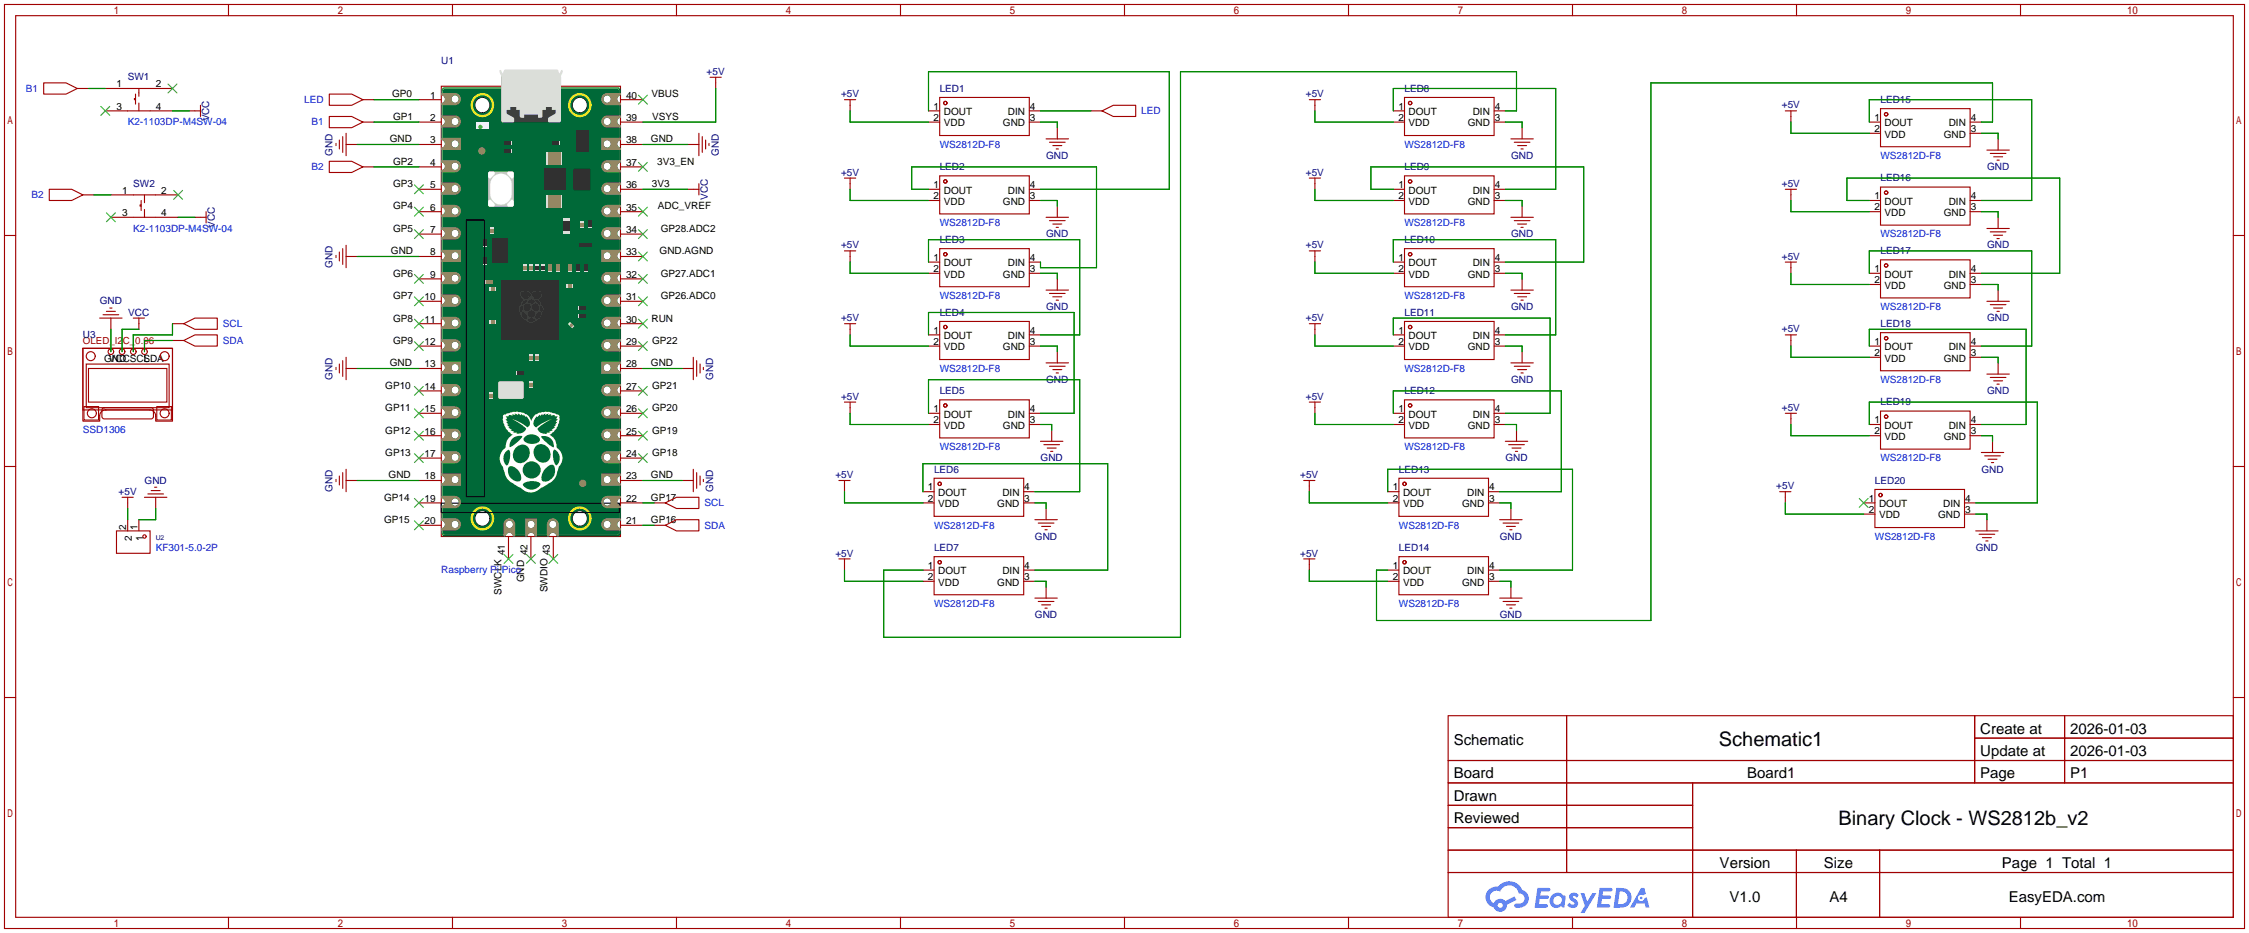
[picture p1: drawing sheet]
<svg xmlns="http://www.w3.org/2000/svg" width="510mm" height="212mm" viewBox="0 0 510 212" stroke-linecap="round" stroke-linejoin="round" font-family="sans-serif">
<defs><g id="words">
<g font-size="4.5">
<text x="389.8" y="169.2">Schematic1</text>
<text x="416.9" y="187">Binary Clock - WS2812b_v2</text>
</g>
<g font-size="3.4">
<text x="449.1" y="166.4">Create at</text>
<text x="469.5" y="166.4">2026-01-03</text>
<text x="329.7" y="168.9">Schematic</text>
<text x="449.1" y="171.4">Update at</text>
<text x="469.5" y="171.4">2026-01-03</text>
<text x="329.7" y="176.5">Board</text>
<text x="396.2" y="176.5">Board1</text>
<text x="449.1" y="176.5">Page</text>
<text x="469.5" y="176.5">P1</text>
<text x="329.7" y="181.6">Drawn</text>
<text x="329.7" y="186.7">Reviewed</text>
<text x="390" y="196.8">Version</text>
<text x="413.6" y="196.8">Size</text>
<text x="454" y="196.8">Page 1 Total 1</text>
<text x="392.3" y="204.5">V1.0</text>
<text x="414.9" y="204.5">A4</text>
<text x="455.5" y="204.5">EasyEDA.com</text>
</g>
<g font-size="2.4" fill="#a00000">
<text x="482.4" y="3.2">10</text>
<text x="482.4" y="210.2">10</text>
</g>
<g font-size="2.3" fill="#000080">
<text x="100.1" y="14.4">U1</text>
<text x="160.3" y="17">+5V</text>
<text x="29" y="18.3">SW1</text>
<text x="190.7" y="22.1">+5V</text>
<text x="213.1" y="20.8">LED1</text>
<text x="296.1" y="22.1">+5V</text>
<text x="318.5" y="20.8">LED8</text>
<text x="426.5" y="23.3">LED15</text>
<text x="47.5" y="27.5" transform="rotate(-90 47.5 27.5)">VCC</text>
<text x="404.1" y="24.6">+5V</text>
<text x="75.4" y="35.3" transform="rotate(-90 75.4 35.3)">GND</text>
<text x="163" y="35.3" transform="rotate(-90 163 35.3)">GND</text>
<text x="190.7" y="39.8">+5V</text>
<text x="213.1" y="38.6">LED2</text>
<text x="237.3" y="36">GND</text>
<text x="296.1" y="39.8">+5V</text>
<text x="318.5" y="38.6">LED9</text>
<text x="342.7" y="36">GND</text>
<text x="426.5" y="41.1">LED16</text>
<text x="450.6" y="38.6">GND</text>
<text x="30.2" y="42.4">SW2</text>
<text x="160.5" y="45.3" transform="rotate(-90 160.5 45.3)">VCC</text>
<text x="404.1" y="42.4">+5V</text>
<text x="48.7" y="51.7" transform="rotate(-90 48.7 51.7)">VCC</text>
<text x="237.3" y="53.8">GND</text>
<text x="342.7" y="53.8">GND</text>
<text x="190.7" y="56.4">+5V</text>
<text x="213.1" y="55.1">LED3</text>
<text x="296.1" y="56.4">+5V</text>
<text x="318.5" y="55.1">LED10</text>
<text x="404.1" y="58.9">+5V</text>
<text x="426.5" y="57.6">LED17</text>
<text x="450.6" y="56.4">GND</text>
<text x="75.4" y="60.7" transform="rotate(-90 75.4 60.7)">GND</text>
<text x="22.6" y="69.1">GND</text>
<text x="29.1" y="71.6">VCC</text>
<text x="213.1" y="71.6">LED4</text>
<text x="237.3" y="70.3">GND</text>
<text x="318.5" y="71.6">LED11</text>
<text x="342.7" y="70.3">GND</text>
<text x="18.8" y="76.7">U3</text>
<text x="190.7" y="72.9">+5V</text>
<text x="296.1" y="72.9">+5V</text>
<text x="404.1" y="75.4">+5V</text>
<text x="426.5" y="74.1">LED18</text>
<text x="450.6" y="72.9">GND</text>
<text x="75.4" y="86.1" transform="rotate(-90 75.4 86.1)">GND</text>
<text x="161.8" y="86.1" transform="rotate(-90 161.8 86.1)">GND</text>
<text x="213.1" y="89.4">LED5</text>
<text x="237.3" y="86.8">GND</text>
<text x="318.5" y="89.4">LED12</text>
<text x="342.7" y="86.8">GND</text>
<text x="450.6" y="89.4">GND</text>
<text x="190.7" y="90.6">+5V</text>
<text x="296.1" y="90.6">+5V</text>
<text x="404.1" y="93.2">+5V</text>
<text x="426.5" y="91.9">LED19</text>
<text x="211.8" y="107.2">LED6</text>
<text x="236" y="104.6">GND</text>
<text x="317.2" y="107.2">LED13</text>
<text x="341.4" y="104.6">GND</text>
<text x="449.3" y="107.2">GND</text>
<text x="26.9" y="112.2">+5V</text>
<text x="32.8" y="109.7">GND</text>
<text x="75.4" y="111.5" transform="rotate(-90 75.4 111.5)">GND</text>
<text x="161.8" y="111.5" transform="rotate(-90 161.8 111.5)">GND</text>
<text x="189.5" y="108.4">+5V</text>
<text x="294.9" y="108.4">+5V</text>
<text x="402.8" y="111">+5V</text>
<text x="425.2" y="109.7">LED20</text>
<text x="211.8" y="124.9">LED7</text>
<text x="234.7" y="122.4">GND</text>
<text x="317.2" y="124.9">LED14</text>
<text x="340.1" y="122.4">GND</text>
<text x="448.1" y="124.9">GND</text>
<text x="189.5" y="126.2">+5V</text>
<text x="294.9" y="126.2">+5V</text>
<text x="234.7" y="140.2">GND</text>
<text x="340.1" y="140.2">GND</text>
</g>
<g font-size="2.3" fill="#00f">
<text x="5.9" y="20.8">B1</text>
<text x="69" y="23.3">LED</text>
<text x="29" y="28.4">K2-1103DP-M4SW-04</text>
<text x="70.6" y="28.4">B1</text>
<text x="258.8" y="25.9">LED</text>
<text x="213.1" y="33.5">WS2812D-F8</text>
<text x="318.5" y="33.5">WS2812D-F8</text>
<text x="70.6" y="38.6">B2</text>
<text x="426.5" y="36">WS2812D-F8</text>
<text x="7.1" y="44.9">B2</text>
<text x="30.2" y="52.5">K2-1103DP-M4SW-04</text>
<text x="213.1" y="51.3">WS2812D-F8</text>
<text x="318.5" y="51.3">WS2812D-F8</text>
<text x="426.5" y="53.8">WS2812D-F8</text>
<text x="213.1" y="67.8">WS2812D-F8</text>
<text x="318.5" y="67.8">WS2812D-F8</text>
<text x="426.5" y="70.3">WS2812D-F8</text>
<text x="50.5" y="77.9">SDA</text>
<text x="50.5" y="74.1">SCL</text>
<text x="213.1" y="84.3">WS2812D-F8</text>
<text x="318.5" y="84.3">WS2812D-F8</text>
<text x="426.5" y="86.8">WS2812D-F8</text>
<text x="18.8" y="98.3">SSD1306</text>
<text x="213.1" y="102.1">WS2812D-F8</text>
<text x="318.5" y="102.1">WS2812D-F8</text>
<text x="426.5" y="104.6">WS2812D-F8</text>
<text x="159.8" y="114.8">SCL</text>
<text x="159.8" y="119.9">SDA</text>
<text x="211.8" y="119.9">WS2812D-F8</text>
<text x="317.2" y="119.9">WS2812D-F8</text>
<text x="35.3" y="124.9">KF301-5.0-2P</text>
<text x="425.2" y="122.4">WS2812D-F8</text>
<text x="100.1" y="130">Raspberry Pi Pico</text>
<text x="211.8" y="137.6">WS2812D-F8</text>
<text x="317.2" y="137.6">WS2812D-F8</text>
</g>
<g font-size="2.3">
<text x="26.4" y="19.8">1</text>
<text x="35.3" y="19.8">2</text>
<text x="88.9" y="22.1">GP0</text>
<text x="97.5" y="22.4">1</text>
<text x="142" y="22.4">40</text>
<text x="147.7" y="22.1">VBUS</text>
<text x="26.4" y="24.8">3</text>
<text x="35.3" y="24.8">4</text>
<text x="89.2" y="27.2">GP1</text>
<text x="97.5" y="27.4">2</text>
<text x="142" y="27.4">39</text>
<text x="147.9" y="27.2">VSYS</text>
<text x="211.7" y="24.8">1</text>
<text x="211.7" y="27.4">2</text>
<text x="214" y="26.1">DOUT</text>
<text x="214" y="28.6">VDD</text>
<text x="227.4" y="28.6">GND</text>
<text x="228.6" y="26.1">DIN</text>
<text x="233.6" y="27.4">3</text>
<text x="233.6" y="24.8">4</text>
<text x="317.1" y="24.8">1</text>
<text x="317.1" y="27.4">2</text>
<text x="319.5" y="26.1">DOUT</text>
<text x="319.5" y="28.6">VDD</text>
<text x="332.9" y="28.6">GND</text>
<text x="334" y="26.1">DIN</text>
<text x="339" y="27.4">3</text>
<text x="339" y="24.8">4</text>
<text x="425.1" y="27.4">1</text>
<text x="425.1" y="29.9">2</text>
<text x="427.4" y="28.6">DOUT</text>
<text x="441.9" y="28.6">DIN</text>
<text x="446.9" y="29.9">3</text>
<text x="446.9" y="27.4">4</text>
<text x="88.4" y="32.3">GND</text>
<text x="97.5" y="32.5">3</text>
<text x="142" y="32.5">38</text>
<text x="147.6" y="32.3">GND</text>
<text x="427.4" y="31.2">VDD</text>
<text x="440.8" y="31.2">GND</text>
<text x="89.2" y="37.3">GP2</text>
<text x="97.5" y="37.6">4</text>
<text x="142" y="37.6">37</text>
<text x="149" y="37.3">3V3_EN</text>
<text x="27.7" y="43.9">1</text>
<text x="36.6" y="43.9">2</text>
<text x="89.2" y="47.5">GP4</text>
<text x="89.2" y="42.4">GP3</text>
<text x="97.5" y="47.8">6</text>
<text x="97.5" y="42.7">5</text>
<text x="142" y="47.8">35</text>
<text x="142" y="42.7">36</text>
<text x="147.9" y="42.4">3V3</text>
<text x="149.2" y="47.5">ADC_VREF</text>
<text x="211.7" y="42.6">1</text>
<text x="211.7" y="45.2">2</text>
<text x="214" y="43.9">DOUT</text>
<text x="214" y="46.4">VDD</text>
<text x="227.4" y="46.4">GND</text>
<text x="228.6" y="43.9">DIN</text>
<text x="233.6" y="45.2">3</text>
<text x="233.6" y="42.6">4</text>
<text x="317.1" y="42.6">1</text>
<text x="317.1" y="45.2">2</text>
<text x="319.5" y="43.9">DOUT</text>
<text x="319.5" y="46.4">VDD</text>
<text x="332.9" y="46.4">GND</text>
<text x="334" y="43.9">DIN</text>
<text x="339" y="45.2">3</text>
<text x="339" y="42.6">4</text>
<text x="425.1" y="45.2">1</text>
<text x="425.1" y="47.7">2</text>
<text x="427.4" y="46.4">DOUT</text>
<text x="441.9" y="46.4">DIN</text>
<text x="446.9" y="47.7">3</text>
<text x="446.9" y="45.2">4</text>
<text x="27.7" y="49">3</text>
<text x="36.6" y="49">4</text>
<text x="89.2" y="52.6">GP5</text>
<text x="97.5" y="52.8">7</text>
<text x="142" y="52.8">34</text>
<text x="149.8" y="52.6">GP28.ADC2</text>
<text x="427.4" y="49">VDD</text>
<text x="440.8" y="49">GND</text>
<text x="88.6" y="57.7">GND</text>
<text x="97.5" y="57.9">8</text>
<text x="142" y="57.9">33</text>
<text x="149.6" y="57.7">GND.AGND</text>
<text x="211.7" y="59.1">1</text>
<text x="233.6" y="59.1">4</text>
<text x="317.1" y="59.1">1</text>
<text x="339" y="59.1">4</text>
<text x="89.2" y="62.7">GP6</text>
<text x="97.5" y="63">9</text>
<text x="142" y="63">32</text>
<text x="149.8" y="62.7">GP27.ADC1</text>
<text x="211.7" y="61.7">2</text>
<text x="214" y="60.4">DOUT</text>
<text x="214" y="62.9">VDD</text>
<text x="227.4" y="62.9">GND</text>
<text x="228.6" y="60.4">DIN</text>
<text x="233.6" y="61.7">3</text>
<text x="317.1" y="61.7">2</text>
<text x="319.5" y="60.4">DOUT</text>
<text x="319.5" y="62.9">VDD</text>
<text x="332.9" y="62.9">GND</text>
<text x="334" y="60.4">DIN</text>
<text x="339" y="61.7">3</text>
<text x="425.1" y="61.7">1</text>
<text x="425.1" y="64.2">2</text>
<text x="427.4" y="62.9">DOUT</text>
<text x="427.4" y="65.5">VDD</text>
<text x="440.8" y="65.5">GND</text>
<text x="441.9" y="62.9">DIN</text>
<text x="446.9" y="64.2">3</text>
<text x="446.9" y="61.7">4</text>
<text x="89.2" y="67.8">GP7</text>
<text x="96.3" y="68.1">10</text>
<text x="142" y="68.1">31</text>
<text x="149.8" y="67.8">GP26.ADC0</text>
<text x="89.2" y="78">GP9</text>
<text x="89.2" y="72.9">GP8</text>
<text x="96.3" y="73.2">11</text>
<text x="142" y="73.2">30</text>
<text x="147.7" y="72.9">RUN</text>
<text x="147.9" y="78">GP22</text>
<text x="211.7" y="75.6">1</text>
<text x="214" y="76.9">DOUT</text>
<text x="228.6" y="76.9">DIN</text>
<text x="233.6" y="75.6">4</text>
<text x="317.1" y="75.6">1</text>
<text x="319.5" y="76.9">DOUT</text>
<text x="334" y="76.9">DIN</text>
<text x="339" y="75.6">4</text>
<text x="23.6" y="82">GND</text>
<text x="24.7" y="82">VCCSCL</text>
<text x="32.5" y="82">SDA</text>
<text x="88.4" y="83.1">GND</text>
<text x="96.3" y="83.3">13</text>
<text x="96.3" y="78.2">12</text>
<text x="142" y="83.3">28</text>
<text x="142" y="78.2">29</text>
<text x="147.6" y="83.1">GND</text>
<text x="211.7" y="78.2">2</text>
<text x="214" y="79.4">VDD</text>
<text x="227.4" y="79.4">GND</text>
<text x="233.6" y="78.2">3</text>
<text x="317.1" y="78.2">2</text>
<text x="319.5" y="79.4">VDD</text>
<text x="332.9" y="79.4">GND</text>
<text x="339" y="78.2">3</text>
<text x="425.1" y="78.2">1</text>
<text x="425.1" y="80.7">2</text>
<text x="427.4" y="79.4">DOUT</text>
<text x="427.4" y="82">VDD</text>
<text x="440.8" y="82">GND</text>
<text x="441.9" y="79.4">DIN</text>
<text x="446.9" y="80.7">3</text>
<text x="446.9" y="78.2">4</text>
<text x="87.4" y="88.1">GP10</text>
<text x="96.3" y="88.4">14</text>
<text x="142" y="88.4">27</text>
<text x="147.9" y="88.1">GP21</text>
<text x="87.4" y="93.2">GP11</text>
<text x="96.3" y="93.5">15</text>
<text x="142" y="93.5">26</text>
<text x="147.9" y="93.2">GP20</text>
<text x="211.7" y="93.4">1</text>
<text x="211.7" y="96">2</text>
<text x="214" y="94.7">DOUT</text>
<text x="228.6" y="94.7">DIN</text>
<text x="233.6" y="96">3</text>
<text x="233.6" y="93.4">4</text>
<text x="317.1" y="93.4">1</text>
<text x="317.1" y="96">2</text>
<text x="319.5" y="94.7">DOUT</text>
<text x="334" y="94.7">DIN</text>
<text x="339" y="96">3</text>
<text x="339" y="93.4">4</text>
<text x="425.1" y="96">1</text>
<text x="446.9" y="96">4</text>
<text x="87.4" y="98.3">GP12</text>
<text x="96.3" y="98.6">16</text>
<text x="142" y="98.6">25</text>
<text x="147.9" y="98.3">GP19</text>
<text x="214" y="97.2">VDD</text>
<text x="227.4" y="97.2">GND</text>
<text x="319.5" y="97.2">VDD</text>
<text x="332.9" y="97.2">GND</text>
<text x="425.1" y="98.5">2</text>
<text x="427.4" y="97.2">DOUT</text>
<text x="427.4" y="99.8">VDD</text>
<text x="440.8" y="99.8">GND</text>
<text x="441.9" y="97.2">DIN</text>
<text x="446.9" y="98.5">3</text>
<text x="87.4" y="103.4">GP13</text>
<text x="96.3" y="103.6">17</text>
<text x="142" y="103.6">24</text>
<text x="147.9" y="103.4">GP18</text>
<text x="87.1" y="113.5">GP14</text>
<text x="88.1" y="108.5">GND</text>
<text x="96.3" y="113.8">19</text>
<text x="96.3" y="108.7">18</text>
<text x="142" y="113.8">22</text>
<text x="142" y="108.7">23</text>
<text x="147.6" y="113.5">GP17</text>
<text x="147.6" y="108.5">GND</text>
<text x="210.4" y="111.2">1</text>
<text x="210.4" y="113.7">2</text>
<text x="212.8" y="112.5">DOUT</text>
<text x="227.3" y="112.5">DIN</text>
<text x="232.3" y="113.7">3</text>
<text x="232.3" y="111.2">4</text>
<text x="315.9" y="111.2">1</text>
<text x="315.9" y="113.7">2</text>
<text x="318.2" y="112.5">DOUT</text>
<text x="332.7" y="112.5">DIN</text>
<text x="337.7" y="113.7">3</text>
<text x="337.7" y="111.2">4</text>
<text x="423.8" y="113.7">1</text>
<text x="445.6" y="113.7">4</text>
<text x="87.1" y="118.6">GP15</text>
<text x="96.3" y="118.9">20</text>
<text x="142" y="118.9">21</text>
<text x="147.6" y="118.6">GP16</text>
<text x="212.8" y="115">VDD</text>
<text x="226.2" y="115">GND</text>
<text x="318.2" y="115">VDD</text>
<text x="331.6" y="115">GND</text>
<text x="423.8" y="116.3">2</text>
<text x="426.1" y="115">DOUT</text>
<text x="426.1" y="117.5">VDD</text>
<text x="439.5" y="117.5">GND</text>
<text x="440.7" y="115">DIN</text>
<text x="445.6" y="116.3">3</text>
<text x="28.6" y="120.3" transform="rotate(-90 28.6 120.3)">2</text>
<text x="29.9" y="122.6" transform="rotate(-90 29.9 122.6)">2</text>
<text x="31.2" y="120.3" transform="rotate(-90 31.2 120.3)">1</text>
<text x="32.5" y="122.6" transform="rotate(-90 32.5 122.6)">1</text>
<text x="114.5" y="125.9" transform="rotate(-90 114.5 125.9)">41</text>
<text x="119.6" y="125.9" transform="rotate(-90 119.6 125.9)">42</text>
<text x="210.4" y="129">1</text>
<text x="210.4" y="131.5">2</text>
<text x="212.8" y="130.2">DOUT</text>
<text x="227.3" y="130.2">DIN</text>
<text x="232.3" y="131.5">3</text>
<text x="232.3" y="129">4</text>
<text x="315.9" y="129">1</text>
<text x="315.9" y="131.5">2</text>
<text x="318.2" y="130.2">DOUT</text>
<text x="332.7" y="130.2">DIN</text>
<text x="337.7" y="131.5">3</text>
<text x="337.7" y="129">4</text>
<text x="113.8" y="134.9" transform="rotate(-90 113.8 134.9)">SWCLK</text>
<text x="118.8" y="132.1" transform="rotate(-90 118.8 132.1)">GND</text>
<text x="124.2" y="134.3" transform="rotate(-90 124.2 134.3)">SWDIO 43</text>
<text x="212.8" y="132.8">VDD</text>
<text x="226.2" y="132.8">GND</text>
<text x="318.2" y="132.8">VDD</text>
<text x="331.6" y="132.8">GND</text>
</g>
<text font-size="2.2" fill="#a00000" x="18.8" y="77.9">OLED_I2C_0.96</text>
<text font-size="1.5" fill="#000080" x="35.3" y="122.6">U2</text>
</g></defs>
<g fill="none" stroke="#a10000" stroke-width=".25">
<path d="M1 1h508v209.6h-508zM3.6 3.6h502.9v204.4h-502.9zM51.8 1v2.6M102.6 1v2.6M153.4 1v2.6M204.2 1v2.6M255 1v2.6M305.8 1v2.6M356.6 1v2.6M407.4 1v2.6M458.2 1v2.6M1 53.4h2.6"/>
<path d="M506.5 53.4h2.5M1 105.8h2.6M506.5 105.8h2.5M1 158.2h2.6M506.5 158.2h2.5M328.4 162.3h178.1v45.7h-178.1zM328.4 172.5h178.1M328.4 177.5h178.1M355.3 162.3v35.6M383.9 177.5v30.5M447.8 162.3v15.2M447.8 167.4h58.7"/>
<path d="M468.2 162.3v15.2M328.4 182.6h55.5M328.4 192.8h178.1M328.4 187.7h55.5M328.4 197.9h178.1M407.4 192.8v17.8M426.3 192.8v15.2M51.8 208v2.6M102.6 208v2.6M153.4 208v2.6M204.2 208v2.6M255 208v2.6"/>
<path d="M305.8 208v2.6M356.6 208v2.6M458.2 208v2.6"/>
</g>
<g fill="#5487ff">
<path d="M356.2 202.7a1.3 1.3 0 0 1 1.8 .3l-.4 .6a.54 .54 0 0 0-.9-.2l.1 .2a1.28 1.28 0 0 1 .8 2 1.53 1.53 0 0 1-2.2-.3l.5-.6 .8 .5a.31 .31 0 0 0 .4-.3 .31 .31 0 0 0-.3-.4 1.12 1.12 0 0 1-.6-1.8z"/>
<path d="M358.4 202.5h.9l.6 2 1.2-2h.9l-2.7 4.6h-.9l1-1.7z"/>
<path d="M348.7 201.4h2.2a.46 .46 0 0 1 .5 0 .46 .46 0 0 1 .1 .6l-.3 .1-1.8 .1-.1 .9h1.6a.4 .4 0 0 1 .4 .4 .4 .4 0 0 1-.4 .4h-1.7l-.2 1.2h1.4a.46 .46 0 0 1 .5 0 .46 .46 0 0 1 .1 .5l-.3 .2h-2.7z"/>
<path d="M362.8 201.4h2.2a.47 .47 0 0 1 .5 0 .47 .47 0 0 1 .1 .6l-.3 .1-1.8 .1-.1 .9h1.6a.4 .4 0 0 1 .4 .4 .4 .4 0 0 1-.4 .4h-1.7l-.2 1.2h1.4a.46 .46 0 0 1 .5 0 .46 .46 0 0 1 .1 .5l-.3 .2h-2.7z"/>
<path d="M372.2 201.4h.7l.4 1.3-.7 .4a.75 .75 0 0 0-1.1 .3 .75 .75 0 0 0 .5 1 .75 .75 0 0 0 .9-.7l.5-.2 .7 2.3h-.9l-.2-.9h-1.9l-.5 .9h-.9z"/>
<path d="M366.6 201.4l-.7 4.4h1.5a2.27 2.27 0 0 0 2.6-2.2 2.27 2.27 0 0 0-2.7-2.2zM367.3 202.1a1.5 1.5 0 0 1 1.8 1.6 1.5 1.5 0 0 1-1.9 1.4h-.3z"/>
<path d="M352 203a1.6 1.6 0 0 0-.3 2.3 1.6 1.6 0 0 0 2.3 .2l.8 .3 .3-2.4-.2-.3-.5-.1a1.58 1.58 0 0 0-2.4 0zM352.6 203.5a.98 .98 0 0 1 1.6 .4 .98 .98 0 0 1-1.1 1.3 .94 .94 0 0 1-.8-.7 .94 .94 0 0 1 .3-1z"/>
<path d="M337.6 201.8a2.37 2.37 0 0 0 1.2 4 1.54 1.54 0 0 0 1.7 1 1.54 1.54 0 0 0 1.3-1.6l2.1-1.1-.5-.8-2 1a1.57 1.57 0 0 0-2.6 .5 1.5 1.5 0 0 1-.8-2.1 1.5 1.5 0 0 1 2.2-.5 2.23 2.23 0 0 1 2.3-1.4 2.23 2.23 0 0 1 2 1.8 1.16 1.16 0 0 1 1.2 1.1 1.16 1.16 0 0 1-1.1 1.2h-.6a.47 .47 0 0 0-.6 .4 .47 .47 0 0 0 .4 .5 2.14 2.14 0 0 0 2.7-1.3 2.14 2.14 0 0 0-1.3-2.7 3.2 3.2 0 0 0-5.5-.7l-1.1 .1zM339.6 205.3a.6 .6 0 0 1 1.2 0 .6 .6 0 0 1-1.2 0z"/>
<circle cx="372.2" cy="203.6" r=".28"/>
</g>
<path d="M100.1 19.6h40.6v102.1h-40.6z" fill="none" stroke="#a10000" stroke-width=".25"/>
<g fill="none" stroke="#000" stroke-width=".25">
<circle cx="109.4" cy="23.9" r="1.75"/>
<circle cx="131.5" cy="23.9" r="1.75"/>
<circle cx="109.4" cy="117.6" r="1.75"/>
<circle cx="131.5" cy="117.6" r="1.75"/>
</g>
<g fill="#004f29">
<path d="M140.4 23.2l.4 .1v3.4l-.4 .1z"/>
<path d="M140.4 28.3l.4 .1v3.4l-.4 .1z"/>
<path d="M140.4 33.4l.4 .1v3.4l-.4 .1z"/>
<path d="M140.4 38.5l.4 .1v3.3l-.4 .1z"/>
<path d="M140.4 43.5l.4 .1v3.4l-.4 .1z"/>
<path d="M140.4 48.6l.4 .1v3.4l-.4 .1z"/>
<path d="M140.4 53.7l.4 .1v3.4l-.4 .1z"/>
<path d="M140.4 58.8l.4 .1v3.3l-.4 .1z"/>
<path d="M140.4 63.8l.4 .1v3.4l-.4 .1z"/>
<path d="M140.4 68.9l.4 .1v3.4l-.4 .1z"/>
<path d="M140.4 74l.4 .1v3.4l-.4 .1z"/>
<path d="M140.4 79.1l.4 .1v3.3l-.4 .1z"/>
<path d="M140.4 84.1l.4 .1v3.4l-.4 .1z"/>
<path d="M140.4 89.2l.4 .1v3.4l-.4 .1z"/>
<path d="M140.4 94.3l.4 .1v3.4l-.4 .1z"/>
<path d="M140.4 99.4l.4 .1v3.3l-.4 .1z"/>
<path d="M140.4 104.4l.4 .1v3.4l-.4 .1z"/>
<path d="M140.4 109.5l.4 .1v3.4l-.4 .1z"/>
<path d="M140.4 114.6l.4 .1v3.4l-.4 .1z"/>
<path d="M126.1 121.3h13.9l.4-.3v-1.3l.4 .1v1.1a.79 .79 0 0 1-.8 .8h-13.8z"/>
<path d="M116.2 121.3h3.5l-.1 .4h-3.3z"/>
<path d="M121.2 121.3h3.4l-.1 .4h-3.2z"/>
<path d="M140.6 20l.2 .3v1.3l-.4 .1-.1-1.4z"/>
<path d="M100.6 121.1l.3 .2h13.9l-.1 .4h-13.8l-.6-.3z"/>
</g>
<path d="M100.7 20.2l-.3 .4v1.1a.85 .85 0 0 1 0 1.5v3.6a.85 .85 0 0 1 0 1.5v3.6a.85 .85 0 0 1 0 1.5v3.6a.85 .85 0 0 1 0 1.5v3.5a.85 .85 0 0 1 0 1.5v3.6a.85 .85 0 0 1 0 1.5v3.6a.85 .85 0 0 1 0 1.5v3.6a.85 .85 0 0 1 0 1.5v3.5a.85 .85 0 0 1 0 1.5v3.6a.85 .85 0 0 1 0 1.5v3.6a.85 .85 0 0 1 0 1.5v3.6a.85 .85 0 0 1 0 1.5v3.5a.85 .85 0 0 1 0 1.5v3.6a.85 .85 0 0 1 0 1.5v3.6a.85 .85 0 0 1 0 1.5v3.6a.85 .85 0 0 1 0 1.5v3.5a.85 .85 0 0 1 0 1.5v3.6a.85 .85 0 0 1 0 1.5v3.6a.85 .85 0 0 1 0 1.5v3.6a.85 .85 0 0 1 0 1.5l.1 1.3 .4 .3h13.9a.8 .8 0 0 1 .7-.5 .8 .8 0 0 1 .7 .5h3.5a.8 .8 0 0 1 .7-.5 .8 .8 0 0 1 .8 .5h3.4a.8 .8 0 0 1 .8-.5 .8 .8 0 0 1 .7 .5h13.9l.4-.3v-1.3a.85 .85 0 0 1 0-1.5v-3.6a.85 .85 0 0 1 0-1.5v-3.6a.85 .85 0 0 1 0-1.5v-3.6a.85 .85 0 0 1 0-1.5v-3.5a.85 .85 0 0 1 0-1.5v-3.6a.85 .85 0 0 1 0-1.5v-3.6a.85 .85 0 0 1 0-1.5v-3.6a.85 .85 0 0 1 0-1.5v-3.5a.85 .85 0 0 1 0-1.5v-3.6a.85 .85 0 0 1 0-1.5v-3.6a.85 .85 0 0 1 0-1.5v-3.6a.85 .85 0 0 1 0-1.5v-3.5a.85 .85 0 0 1 0-1.5v-3.6a.85 .85 0 0 1 0-1.5v-3.6a.85 .85 0 0 1 0-1.5v-3.6a.85 .85 0 0 1 0-1.5v-3.5a.85 .85 0 0 1 0-1.5v-3.6a.85 .85 0 0 1 0-1.5v-3.6a.85 .85 0 0 1 0-1.5v-3.6a.85 .85 0 0 1 0-1.5v-1.3l-.4-.3zM102.4 118.9a.83 .83 0 0 1 1.6 0 .83 .83 0 0 1-1.6 0zM102.4 113.9a.83 .83 0 0 1 1.6 0 .83 .83 0 0 1-1.6 0zM102.4 108.8a.83 .83 0 0 1 1.6 0 .83 .83 0 0 1-1.6 0zM102.4 103.7a.83 .83 0 0 1 1.6 0 .83 .83 0 0 1-1.6 0zM102.4 98.6a.83 .83 0 0 1 1.6 0 .83 .83 0 0 1-1.6 0zM102.4 93.5a.83 .83 0 0 1 1.6 0 .83 .83 0 0 1-1.6 0zM102.4 88.5a.83 .83 0 0 1 1.6 0 .83 .83 0 0 1-1.6 0zM102.4 83.4a.83 .83 0 0 1 1.6 0 .83 .83 0 0 1-1.6 0zM102.4 78.3a.83 .83 0 0 1 1.6 0 .83 .83 0 0 1-1.6 0zM102.4 73.2a.83 .83 0 0 1 1.6 0 .83 .83 0 0 1-1.6 0zM102.4 68.2a.83 .83 0 0 1 1.6 0 .83 .83 0 0 1-1.6 0zM102.4 63.1a.83 .83 0 0 1 1.6 0 .83 .83 0 0 1-1.6 0zM102.4 58a.83 .83 0 0 1 1.6 0 .83 .83 0 0 1-1.6 0zM102.4 52.9a.83 .83 0 0 1 1.6 0 .83 .83 0 0 1-1.6 0zM102.4 47.9a.83 .83 0 0 1 1.6 0 .83 .83 0 0 1-1.6 0zM102.4 42.8a.83 .83 0 0 1 1.6 0 .83 .83 0 0 1-1.6 0zM102.4 37.7a.83 .83 0 0 1 1.6 0 .83 .83 0 0 1-1.6 0zM102.4 32.6a.83 .83 0 0 1 1.6 0 .83 .83 0 0 1-1.6 0zM102.4 27.6a.83 .83 0 0 1 1.6 0 .83 .83 0 0 1-1.6 0zM102.4 22.5a.83 .83 0 0 1 1.6 0 .83 .83 0 0 1-1.6 0zM107.6 117.6a1.75 1.75 0 0 1 3.5 0 1.75 1.75 0 0 1-3.5 0zM107.6 23.9a1.75 1.75 0 0 1 3.5 0 1.75 1.75 0 0 1-3.5 0zM114.7 118.9a.85 .85 0 0 1 1.7 0 .85 .85 0 0 1-1.7 0zM119.6 118.9a.85 .85 0 0 1 1.7 0 .85 .85 0 0 1-1.7 0zM136.9 118.9a.83 .83 0 0 1 1.6 0 .83 .83 0 0 1-1.6 0zM136.9 113.8a.83 .83 0 0 1 1.6 0 .83 .83 0 0 1-1.6 0zM136.9 108.8a.83 .83 0 0 1 1.6 0 .83 .83 0 0 1-1.6 0zM136.9 103.7a.83 .83 0 0 1 1.6 0 .83 .83 0 0 1-1.6 0zM136.9 98.6a.83 .83 0 0 1 1.6 0 .83 .83 0 0 1-1.6 0zM136.9 93.5a.83 .83 0 0 1 1.6 0 .83 .83 0 0 1-1.6 0zM136.9 88.5a.83 .83 0 0 1 1.6 0 .83 .83 0 0 1-1.6 0zM136.9 83.4a.83 .83 0 0 1 1.6 0 .83 .83 0 0 1-1.6 0zM136.9 78.3a.83 .83 0 0 1 1.6 0 .83 .83 0 0 1-1.6 0zM136.9 73.2a.83 .83 0 0 1 1.6 0 .83 .83 0 0 1-1.6 0zM136.9 68.2a.83 .83 0 0 1 1.6 0 .83 .83 0 0 1-1.6 0zM136.9 63.1a.83 .83 0 0 1 1.6 0 .83 .83 0 0 1-1.6 0zM136.9 58a.83 .83 0 0 1 1.6 0 .83 .83 0 0 1-1.6 0zM136.9 52.9a.83 .83 0 0 1 1.6 0 .83 .83 0 0 1-1.6 0zM136.9 47.8a.83 .83 0 0 1 1.6 0 .83 .83 0 0 1-1.6 0zM136.9 42.8a.83 .83 0 0 1 1.6 0 .83 .83 0 0 1-1.6 0zM136.9 37.7a.83 .83 0 0 1 1.6 0 .83 .83 0 0 1-1.6 0zM136.9 32.6a.83 .83 0 0 1 1.6 0 .83 .83 0 0 1-1.6 0zM136.9 27.5a.83 .83 0 0 1 1.6 0 .83 .83 0 0 1-1.6 0zM136.9 22.5a.83 .83 0 0 1 1.6 0 .83 .83 0 0 1-1.6 0zM124.5 118.9a.85 .85 0 0 1 1.7 0 .85 .85 0 0 1-1.7 0zM129.7 117.6a1.75 1.75 0 0 1 3.5 0 1.75 1.75 0 0 1-3.5 0zM129.7 23.9a1.75 1.75 0 0 1 3.5 0 1.75 1.75 0 0 1-3.5 0z" fill="#006938"/>
<g fill="#33875e">
<path d="M100.3 20l.6-.3h39.1l.6 .3-.3 .3-.3-.2h-39.1l-.4 .3-.1 1.3-.3-.1v-1.1z"/>
<path d="M100.1 28.4l.3-.1v3.6l-.3-.1z"/>
<path d="M100.1 33.5l.3-.1v3.6l-.3-.1z"/>
<path d="M100.1 38.6l.3-.1v3.5l-.3-.1z"/>
<path d="M100.1 43.6l.3-.1v3.6l-.3-.1z"/>
<path d="M100.1 48.7l.3-.1v3.6l-.3-.1z"/>
<path d="M100.1 53.8l.3-.1v3.6l-.3-.1z"/>
<path d="M100.1 58.9l.3-.1v3.5l-.3-.1z"/>
<path d="M100.1 63.9l.3-.1v3.6l-.3-.1z"/>
<path d="M100.1 69l.3-.1v3.6l-.3-.1z"/>
<path d="M100.1 74.1l.3-.1v3.6l-.3-.1z"/>
<path d="M100.1 79.2l.3-.1v3.5l-.3-.1z"/>
<path d="M100.1 84.2l.3-.1v3.6l-.3-.1z"/>
<path d="M100.1 89.3l.3-.1v3.6l-.3-.1z"/>
<path d="M100.1 94.4l.3-.1v3.6l-.3-.1z"/>
<path d="M100.1 99.5l.3-.1v3.5l-.3-.1z"/>
<path d="M100.1 104.5l.3-.1v3.6l-.3-.1z"/>
<path d="M100.1 109.6l.3-.1v3.6l-.3-.1z"/>
<path d="M100.1 114.7l.3-.1v3.6l-.3-.1z"/>
<path d="M100.1 23.3l.3-.1v3.6l-.3-.1z"/>
<path d="M100.1 119.8l.3-.1 .2 1.4-.3 .3-.2-.3z"/>
</g>
<g fill="none" stroke="#fced21" stroke-width=".51">
<circle cx="109.4" cy="23.9" r="2.44"/>
<circle cx="131.5" cy="23.9" r="2.44"/>
<circle cx="109.4" cy="117.6" r="2.44"/>
<circle cx="131.5" cy="117.6" r="2.44"/>
</g>
<path d="M113.6 63.7h13v13.4h-13z" fill="#30302e"/>
<path d="M113.8 17.2h13.2l.2 .3v10l-.4 .2h-13l-.1-.4v-9.8z" fill="#363b45"/>
<g fill="#dbded9">
<path d="M114.3 15.9l.3-.2h11.7l.3 .2 .2 .9 .4 .4v10.3l-.4 .2h-2.5v-.9l1.5-.9 .2-.4v-.6h-.9v-.6h-1.3v.6h-.8v1.4l-.4 .4h-.6v-.7h-3.1v.7h-.9l-.1-.4v-1.4h-.8v-.6h-1.4v.6h-.8v.6l.2 .4 1.4 .9v.9h-2.7l-.1-.4v-10.1l.3-.4z"/>
<path d="M113.3 16l.3-.1 1 1.4a.35 .35 0 0 1 0 .5 .35 .35 0 0 1-.5 0 2.72 2.72 0 0 1-.8-1.8z"/>
<path d="M127.3 15.9h.2a1.48 1.48 0 0 1-.5 1.6l-.2 .3a.35 .35 0 0 1-.5 0 .35 .35 0 0 1 0-.5z"/>
<path d="M113.2 86.5h5.4l.2 .4-.1 3.4-.3 .2-5.2-.1-.2-.3v-3.2z"/>
</g>
<g fill="#292e2e">
<path d="M111.6 54h3.4v5.7h-3.4z"/>
<path d="M123.6 38.2h4.8v4.9h-4.8z"/>
<path d="M130.7 29.6h2.7v4.9h-2.7z"/>
</g>
<path d="M108.1 27.7h2.7v1.4h-2.7z" fill="#edf5fc"/>
<path d="M110.9 39l5.2-.1 .4 .2v7.4l-.2 .3-5.2 .1-.3-.2-.1-7.4z" fill="#ccc"/>
<g fill="#fff">
<path d="M112.1 39.9a2.42 2.42 0 0 1 2.6-.2 2.42 2.42 0 0 1 1.3 2.2 4 4 0 0 1-.9 3.9 2.42 2.42 0 0 1-2.6 .3 2.42 2.42 0 0 1-1.3-2.2 4 4 0 0 1 .9-4z"/>
<path d="M110.9 39l.9-.1 .4 .2-.1 .5-.9 .8-.4-.1-.1-.3v-.7z"/>
<path d="M115.2 39l.9-.1 .4 .2-.1 1.2-.3 .1-.2-.1-.9-.9z"/>
<path d="M115.9 45.4l.2-.1 .3 .2 .1 1.2-.4 .2-.9-.1-.2-.4z"/>
<path d="M110.8 45.5l.4-.2 .9 .9 .1 .2-.2 .4-.9 .1-.3-.2z"/>
</g>
<path d="M130.2 38.3l3.3-.1 .3 .2 .1 4.4-.2 .3-3.3 .1-.3-.2-.1-4.4z" fill="#292e2e"/>
<circle cx="108.9" cy="28.8" r=".49" fill="#3c3"/>
<g fill="#dbded9">
<path d="M124 44.3h3.4v2.8h-3.4z"/>
<path d="M127.9 49.5h1.3v3.6h-1.3z"/>
</g>
<path d="M127.9 50.2h1.3v2.2h-1.3z" fill="#292e2e"/>
<path d="M124 34.4h3.4v2.9h-3.4z" fill="#dbded9"/>
<g fill="#948763">
<path d="M124.5 34.4h2.7v2.9h-2.7z"/>
<path d="M124.5 44.3h2.7v2.8h-2.7z"/>
</g>
<g fill="#99916b">
<circle cx="109.3" cy="34.2" r=".83"/>
<circle cx="132.1" cy="109.6" r=".83"/>
</g>
<path d="M114.6 33.8h1.4v.7h-1.4z" fill="#dbded9"/>
<path d="M114.4 33.8h1.3v.7h-1.3z" fill="#292e2e"/>
<path d="M132.6 60.1h.6v1.4h-.6z" fill="#dbded9"/>
<path d="M132.6 59.9h.6v1.4h-.6z" fill="#292e2e"/>
<path d="M132.6 60.1h.6v1.4h-.6z" fill="#dbded9"/>
<g fill="#292e2e">
<path d="M131.5 55.2h2.7v.7h-2.7z"/>
<path d="M132.6 59.9h.6v1.4h-.6z"/>
</g>
<path d="M130.7 60.1h.7v1.4h-.7z" fill="#dbded9"/>
<path d="M130.7 59.9h.7v1.4h-.7z" fill="#292e2e"/>
<path d="M128.9 60.1h.6v1.4h-.6z" fill="#dbded9"/>
<path d="M128.9 59.9h.6v1.4h-.6z" fill="#99916b"/>
<path d="M122.8 59.9h.7v1.4h-.7z" fill="#dbded9"/>
<path d="M122.8 60.3h.7v.7h-.7z" fill="#292e2e"/>
<path d="M121.4 59.9h.7v1.4h-.7z" fill="#dbded9"/>
<path d="M121.4 60.3h.7v.7h-.7z" fill="#292e2e"/>
<path d="M120 59.9h.7v1.4h-.7z" fill="#dbded9"/>
<path d="M120 60.3h.7v.7h-.7z" fill="#99916b"/>
<path d="M131.6 50.3h.7v1.4h-.7z" fill="#dbded9"/>
<path d="M131.6 50.8h.7v.7h-.7z" fill="#99916b"/>
<path d="M118.6 59.9h.7v1.4h-.7z" fill="#dbded9"/>
<path d="M118.6 60.3h.7v.7h-.7z" fill="#99916b"/>
<path d="M111.2 51.6h.7v1.4h-.7z" fill="#dbded9"/>
<path d="M111.2 52.1h.7v.7h-.7z" fill="#99916b"/>
<path d="M121.4 80.5h.7v1.4h-.7z" fill="#dbded9"/>
<path d="M121.4 80.9h.7v.7h-.7z" fill="#99916b"/>
<path d="M120 80.5h.7v1.4h-.7z" fill="#dbded9"/>
<path d="M120 80.9h.7v.7h-.7z" fill="#99916b"/>
<path d="M120 86.6h.7v1.4h-.7z" fill="#dbded9"/>
<path d="M120 87h.7v.7h-.7z" fill="#99916b"/>
<path d="M110.9 89.1h.7v1.4h-.7z" fill="#dbded9"/>
<path d="M110.9 89.5h.7v.7h-.7z" fill="#99916b"/>
<path d="M126.2 60.1h.7v1.4h-.7z" fill="#dbded9"/>
<path d="M126.2 59.9h.7v1.4h-.7z" fill="#99916b"/>
<path d="M124.4 60.1h.6v1.4h-.6z" fill="#dbded9"/>
<path d="M124.4 59.9h.6v1.4h-.6z" fill="#99916b"/>
<path d="M114.6 32.1h1.4v.7h-1.4z" fill="#dbded9"/>
<path d="M114.4 32.1h1.3v.7h-1.3z" fill="#292e2e"/>
<path d="M125.5 32.1h1.4v.7h-1.4z" fill="#dbded9"/>
<path d="M125.3 32.1h1.4v.7h-1.4z" fill="#292e2e"/>
<path d="M109.5 54.6h.7v1.4h-.7z" fill="#dbded9"/>
<path d="M109.5 54.4h.7v1.4h-.7z" fill="#292e2e"/>
<path d="M109.5 58.6h.7v1.4h-.7z" fill="#dbded9"/>
<path d="M109.5 58.4h.7v1.4h-.7z" fill="#292e2e"/>
<path d="M133.5 50.1h.7v1.4h-.7z" fill="#dbded9"/>
<path d="M133.5 49.9h.7v1.4h-.7z" fill="#292e2e"/>
<path d="M128.5 64.5h1.3v.7h-1.3z" fill="#dbded9"/>
<path d="M128.9 64.5h.7v.7h-.7z" fill="#99916b"/>
<path d="M111 65.2h1.4v.8h-1.4z" fill="#dbded9"/>
<path d="M111.4 65.2h.7v.8h-.7z" fill="#99916b"/>
<path d="M111 72.7h1.4v.7h-1.4z" fill="#dbded9"/>
<path d="M111.4 72.7h.7v.7h-.7z" fill="#99916b"/>
<path d="M129.3 73l.9 1-.4 .5-1-1z" fill="#dbded9"/>
<path d="M129.6 73.3l.5 .5-.5 .5-.5-.5z" fill="#99916b"/>
<path d="M131.1 71.3h1.4v.7h-1.4z" fill="#dbded9"/>
<path d="M131.4 71.3h1.4v.7h-1.4z" fill="#292e2e"/>
<path d="M131.1 71.3h1.4v.7h-1.4z" fill="#dbded9"/>
<path d="M131.4 71.3h1.4v.7h-1.4z" fill="#292e2e"/>
<path d="M131.1 69.4h1.4v.7h-1.4z" fill="#dbded9"/>
<path d="M131.4 69.4h1.4v.7h-1.4z" fill="#292e2e"/>
<path d="M110.2 63.6h1.3v.7h-1.3z" fill="#dbded9"/>
<path d="M110.4 63.6h1.4v.7h-1.4z" fill="#99916b"/>
<path d="M117.1 84.2h1.4v.7h-1.4z" fill="#dbded9"/>
<path d="M117.4 84.2h1.3v.7h-1.3z" fill="#292e2e"/>
<path d="M117.1 84.2h1.4v.7h-1.4z" fill="#dbded9"/>
<path d="M117.4 84.2h1.3v.7h-1.3z" fill="#292e2e"/>
<path d="M114.1 94.2l-.1 .3a4.3 4.3 0 0 0 2.3 4.1 2.9 2.9 0 0 0-1.6 2.8 3.1 3.1 0 0 0-.7 4.5l.1 .3a4.3 4.3 0 0 0 2.2 3.4l1.8 1.1a2.98 2.98 0 0 0 4.5 0l.8-.4a6.7 6.7 0 0 0 2.7-2.4l.6-2a2.88 2.88 0 0 0-.5-4.5 2.86 2.86 0 0 0-1.6-2.8l.3-.1a4.3 4.3 0 0 0 1.9-4.3 5.8 5.8 0 0 0-4-.7 3 3 0 0 0-2.1 1.4l-.2 .6-.3-.6a1.43 1.43 0 0 0-1.1-1 4 4 0 0 0-3.7-.2zM122.8 98.9a2.32 2.32 0 0 1 2.8 2.4 2.04 2.04 0 0 1-1.6-.9 2.37 2.37 0 0 1-1.2-1.5zM121.4 101.3a2.13 2.13 0 0 1 2.5-.2 2.13 2.13 0 0 1 1 2.3 1.81 1.81 0 0 1-1.6 1.6 1.81 1.81 0 0 1-1.9-1.1 2.21 2.21 0 0 1 0-2.6zM121.8 94.4l.1 .2 .6-.6v.3l.6-.4v.3l.7-.5-.1 .4 .8-.3-.2 .3 .8-.2-.1 .4 .9-.2-.2 .3h.8l-.3 .7h.3l-.5 .5h.4l-.6 .7h.4l-.6 .5 .3 .1-.8 .5 .4 .1-.9 .4 .3 .1-1 .2 .2 .2h-.3a1.97 1.97 0 0 1-1.9-1.2l1.2-1 2-1.2-2.1 1-1.4 .9a1.56 1.56 0 0 1 .2-2.5zM119.1 99a2.13 2.13 0 0 1 3.3 .7 1.9 1.9 0 0 1-2.5 .9 1.1 1.1 0 0 1-1.1-1.3zM114.7 94.4h.8l-.2-.3 .9 .2-.1-.4 .7 .2-.1-.3 .8 .3-.1-.4 .7 .5v-.3l.5 .4 .1-.3 .6 .6 .1-.2a2.15 2.15 0 0 1 .6 2.2l-.4 .3-1.4-1-2.1-.9 2 1.2 1.2 1a2.08 2.08 0 0 1-2.3 1.2l.3-.3-1-.1 .3-.1-.9-.4 .4-.1-.9-.5 .4-.1-.6-.5h.3l-.5-.7h.3l-.5-.5h.4zM116.1 99.5a2.47 2.47 0 0 1 2.3-.6 2.2 2.2 0 0 1-1.2 1.5 2.05 2.05 0 0 1-1.7 .9l.1-.7zM114.7 102.4l.5-.4a1.44 1.44 0 0 1 .5 1.8 1.63 1.63 0 0 1-.9 1.7 2.27 2.27 0 0 1-.1-3.1zM115.5 105.8a2.27 2.27 0 0 1 2.6 1.8 1.13 1.13 0 0 1-.4 1.6 2.32 2.32 0 0 1-2.2-3.4zM117.1 101.4a1.79 1.79 0 0 1 2.3-.3 1.79 1.79 0 0 1 .6 2.3 1.92 1.92 0 0 1-1.6 1.6 1.92 1.92 0 0 1-2-1 2.4 2.4 0 0 1 .7-2.6zM118.7 109.6a3.7 3.7 0 0 1 3.7-.1l.2 .3a2.24 2.24 0 0 1-4 .1zM118.6 106.6a2.01 2.01 0 0 1 4 0 2.01 2.01 0 0 1-4 0zM124 106a1.08 1.08 0 0 1 1.7-.2 2.38 2.38 0 0 1-.3 2.5 2.38 2.38 0 0 1-2.4 .8 2.6 2.6 0 0 1 1-3.1zM125.6 102.1l.2-.1a2.24 2.24 0 0 1 .5 3.5 1.69 1.69 0 0 1-.9-1.7v-1.3z" fill="#fff"/>
<path d="M105.8 49.9h4.1v62.7h-4.1zM100.1 114.1h40.3v2.1h-40.3z" fill="none" stroke="#000" stroke-width=".25"/>
<path d="M117.9 66.2l-.1 .4 .2 .6 .8 .8a1.34 1.34 0 0 0-.7 1.2 1.29 1.29 0 0 0-.2 1.9 2.84 2.84 0 0 0 1.8 2 1.19 1.19 0 0 0 1.6-.2 2.17 2.17 0 0 0 1.7-2 1.17 1.17 0 0 0-.2-1.8 1.16 1.16 0 0 0-.7-1.1l.8-.8a.73 .73 0 0 0-.3-1.2l-.9-.1a1.28 1.28 0 0 0-1.2 .8 1.79 1.79 0 0 0-2.6-.5zM121.4 68.1a.94 .94 0 0 1 1.1 1l-.4-.2zM121 68.9a.84 .84 0 0 1 1.2 .6 .84 .84 0 0 1-.9 1 .92 .92 0 0 1-.3-1.6zM121 66.3l.8-.3v.2l.3-.2-.1 .2 .3-.1v.1l.6 .1-.2 .5h.2l-.3 .2h.2l-.3 .3h.2l-.6 .4h.1l-.4 .1 .1 .1a.84 .84 0 0 1-.9-.5l1.3-.9-1.4 .8a.63 .63 0 0 1 .1-1zM119.8 68.2a.77 .77 0 0 1 .8-.3 .77 .77 0 0 1 .6 .7l-.4 .2h-.6l-.4-.3zM118.1 66.3l.6-.1v-.1l.3 .1-.1-.2 .3 .2v-.2l.8 .3a.64 .64 0 0 1 .1 1l-1.4-.8 1.3 .9a.84 .84 0 0 1-.9 .5l.1-.1-.4-.1h.1l-.6-.4h.2l-.3-.3h.2l-.3-.2h.2zM118.7 68.4l.5-.3h.4l-.7 .8-.4 .2zM118.1 69.6l.2-.2a1.09 1.09 0 0 1-.1 1.4 .92 .92 0 0 1-.1-1.2zM118.4 70.9a.99 .99 0 0 1 1 1.3 .91 .91 0 0 1-.9-.3 .91 .91 0 0 1-.1-1zM118.7 69.8a.85 .85 0 0 1 1.7 0 .85 .85 0 0 1-1.7 0zM119.8 72.4l.7-.2 .8 .3a.91 .91 0 0 1-1.6 .1zM119.7 71.2a.82 .82 0 0 1 1.6 0 .82 .82 0 0 1-1.6 0zM121.9 70.9l.4-.2a.88 .88 0 0 1 .2 1.1 .88 .88 0 0 1-1 .4l-.1-.5zM122.5 69.5l.1-.2a.91 .91 0 0 1 .2 1.5 1.33 1.33 0 0 1-.3-1.3z" fill="#3d4038"/>
<g fill="#948763">
<path d="M100.1 26.2v.5a.85 .85 0 0 1 .8 .9 .85 .85 0 0 1-.8 .8v.5h3.1a1.39 1.39 0 0 0 1.4-1.3 1.39 1.39 0 0 0-1.4-1.4zM102.4 27.6a.83 .83 0 0 1 1.6 0 .83 .83 0 0 1-1.6 0z"/>
<path d="M100.1 31.2v.6a.85 .85 0 0 1 .8 .8 .85 .85 0 0 1-.8 .9v.5h4.5v-2.8zM102.4 32.6a.83 .83 0 0 1 1.6 0 .83 .83 0 0 1-1.6 0z"/>
<path d="M100.1 36.3v.6a.85 .85 0 0 1 .8 .8 .85 .85 0 0 1-.8 .9v.5h3.1a1.39 1.39 0 0 0 1.4-1.4 1.39 1.39 0 0 0-1.4-1.4zM102.4 37.7a.83 .83 0 0 1 1.6 0 .83 .83 0 0 1-1.6 0z"/>
<path d="M100.1 41.4v.5a.85 .85 0 0 1 .8 .9 .85 .85 0 0 1-.8 .8v.6h3.1a1.39 1.39 0 0 0 1.4-1.4 1.39 1.39 0 0 0-1.4-1.4zM102.4 42.8a.83 .83 0 0 1 1.6 0 .83 .83 0 0 1-1.6 0z"/>
<path d="M100.1 46.5v.5a.85 .85 0 0 1 .8 .9 .85 .85 0 0 1-.8 .8v.6h3.1a1.39 1.39 0 0 0 1.4-1.4 1.39 1.39 0 0 0-1.4-1.4zM102.4 47.9a.83 .83 0 0 1 1.6 0 .83 .83 0 0 1-1.6 0z"/>
<path d="M100.1 51.5v.6a.85 .85 0 0 1 .8 .8 .85 .85 0 0 1-.8 .9v.5h3.1a1.39 1.39 0 0 0 1.4-1.4 1.39 1.39 0 0 0-1.4-1.4zM102.4 52.9a.83 .83 0 0 1 1.6 0 .83 .83 0 0 1-1.6 0z"/>
<path d="M100.1 56.6v.6a.85 .85 0 0 1 .8 .8 .85 .85 0 0 1-.8 .9v.5h4.5v-2.8zM102.4 58a.83 .83 0 0 1 1.6 0 .83 .83 0 0 1-1.6 0z"/>
<path d="M100.1 61.7v.5a.85 .85 0 0 1 .8 .9 .85 .85 0 0 1-.8 .8v.6h3.1a1.39 1.39 0 0 0 1.4-1.4 1.39 1.39 0 0 0-1.4-1.4zM102.4 63.1a.83 .83 0 0 1 1.6 0 .83 .83 0 0 1-1.6 0z"/>
<path d="M100.1 66.8v.5a.85 .85 0 0 1 .8 .9 .85 .85 0 0 1-.8 .8v.6h3.1a1.39 1.39 0 0 0 1.4-1.4 1.39 1.39 0 0 0-1.4-1.4zM102.4 68.2a.83 .83 0 0 1 1.6 0 .83 .83 0 0 1-1.6 0z"/>
<path d="M100.1 71.8v.6a.85 .85 0 0 1 .8 .8 .85 .85 0 0 1-.8 .9v.5h3.1a1.39 1.39 0 0 0 1.4-1.4 1.39 1.39 0 0 0-1.4-1.4zM102.4 73.2a.83 .83 0 0 1 1.6 0 .83 .83 0 0 1-1.6 0z"/>
<path d="M100.1 76.9v.6a.85 .85 0 0 1 .8 .8 .85 .85 0 0 1-.8 .9v.5h3.1a1.39 1.39 0 0 0 1.4-1.4 1.39 1.39 0 0 0-1.4-1.4zM102.4 78.3a.83 .83 0 0 1 1.6 0 .83 .83 0 0 1-1.6 0z"/>
<path d="M100.1 82v.5a.85 .85 0 0 1 .8 .9 .85 .85 0 0 1-.8 .8v.6h4.5v-2.8zM102.4 83.4a.83 .83 0 0 1 1.6 0 .83 .83 0 0 1-1.6 0z"/>
<path d="M100.1 87.1v.5a.85 .85 0 0 1 .8 .9 .85 .85 0 0 1-.8 .8v.6h3.1a1.39 1.39 0 0 0 1.4-1.4 1.39 1.39 0 0 0-1.4-1.4zM102.4 88.5a.83 .83 0 0 1 1.6 0 .83 .83 0 0 1-1.6 0z"/>
<path d="M100.1 92.1v.6a.85 .85 0 0 1 .8 .8 .85 .85 0 0 1-.8 .9v.5h3.1a1.39 1.39 0 0 0 1.4-1.4 1.39 1.39 0 0 0-1.4-1.4zM102.4 93.6a.83 .83 0 0 1 1.6 0 .83 .83 0 0 1-1.6 0z"/>
<path d="M100.1 97.2v.6a.85 .85 0 0 1 .8 .8 .85 .85 0 0 1-.8 .9v.5h3.1a1.39 1.39 0 0 0 1.4-1.4 1.39 1.39 0 0 0-1.4-1.4zM102.4 98.6a.83 .83 0 0 1 1.6 0 .83 .83 0 0 1-1.6 0z"/>
<path d="M100.1 102.3v.5a.85 .85 0 0 1 .8 .9 .85 .85 0 0 1-.8 .8v.6h3.1a1.39 1.39 0 0 0 1.4-1.4 1.39 1.39 0 0 0-1.4-1.4zM102.4 103.7a.83 .83 0 0 1 1.6 0 .83 .83 0 0 1-1.6 0z"/>
<path d="M100.1 107.4v.5a.85 .85 0 0 1 .8 .9 .85 .85 0 0 1-.8 .8v.6h4.5v-2.8zM102.4 108.8a.83 .83 0 0 1 1.6 0 .83 .83 0 0 1-1.6 0z"/>
<path d="M100.1 112.5v.5a.85 .85 0 0 1 .8 .8 .85 .85 0 0 1-.8 .9v.5h3.1a1.39 1.39 0 0 0 1.4-1.4 1.39 1.39 0 0 0-1.4-1.3zM102.4 113.9a.83 .83 0 0 1 1.6 0 .83 .83 0 0 1-1.6 0z"/>
<path d="M100.1 117.5v.6a.85 .85 0 0 1 .8 .8 .85 .85 0 0 1-.8 .9v.5h3.1a1.39 1.39 0 0 0 1.4-1.4 1.39 1.39 0 0 0-1.4-1.4zM102.4 118.9a.83 .83 0 0 1 1.6 0 .83 .83 0 0 1-1.6 0z"/>
<path d="M136.9 26.4a1.4 1.4 0 0 0-.5 1.6 1.4 1.4 0 0 0 1.3 .9h3.1v-.5a.85 .85 0 0 1-.8-.8 .85 .85 0 0 1 .8-.9v-.5h-3.1zM136.9 27.5a.83 .83 0 0 1 1.6 0 .83 .83 0 0 1-1.6 0z"/>
<path d="M136.3 31.2v2.8h4.5v-.5a.85 .85 0 0 1-.8-.9 .85 .85 0 0 1 .8-.8v-.6zM136.9 32.6a.83 .83 0 0 1 1.6 0 .83 .83 0 0 1-1.6 0z"/>
<path d="M136.9 36.6a1.4 1.4 0 0 0-.5 1.5 1.4 1.4 0 0 0 1.3 1h3.1v-.5a.85 .85 0 0 1-.8-.9 .85 .85 0 0 1 .8-.8v-.6h-3.1zM136.9 37.7a.83 .83 0 0 1 1.6 0 .83 .83 0 0 1-1.6 0z"/>
<path d="M136.9 41.7a1.4 1.4 0 0 0-.5 1.5 1.4 1.4 0 0 0 1.3 1h3.1v-.6a.85 .85 0 0 1-.8-.8 .85 .85 0 0 1 .8-.9v-.5h-3.1zM136.9 42.8a.83 .83 0 0 1 1.6 0 .83 .83 0 0 1-1.6 0z"/>
<path d="M136.9 46.7a1.4 1.4 0 0 0-.5 1.6 1.4 1.4 0 0 0 1.3 .9h3.1v-.5a.85 .85 0 0 1-.8-.8 .85 .85 0 0 1 .8-.9v-.5h-3.1zM136.9 47.8a.83 .83 0 0 1 1.6 0 .83 .83 0 0 1-1.6 0z"/>
<path d="M136.9 51.8a1.4 1.4 0 0 0-.5 1.6 1.4 1.4 0 0 0 1.3 .9h3.1v-.5a.85 .85 0 0 1-.8-.9 .85 .85 0 0 1 .8-.8v-.6h-3.1zM136.9 52.9a.83 .83 0 0 1 1.6 0 .83 .83 0 0 1-1.6 0z"/>
<path d="M136.3 56.6v2.8h4.5v-.5a.85 .85 0 0 1-.8-.9 .85 .85 0 0 1 .8-.8v-.6zM136.9 58a.83 .83 0 0 1 1.6 0 .83 .83 0 0 1-1.6 0z"/>
<path d="M136.9 62a1.4 1.4 0 0 0-.5 1.5 1.4 1.4 0 0 0 1.3 1h3.1v-.6a.85 .85 0 0 1-.8-.8 .85 .85 0 0 1 .8-.9v-.5h-3.1zM136.9 63.1a.83 .83 0 0 1 1.6 0 .83 .83 0 0 1-1.6 0z"/>
<path d="M136.9 67a1.4 1.4 0 0 0-.5 1.6 1.4 1.4 0 0 0 1.3 1h3.1v-.6a.85 .85 0 0 1-.8-.8 .85 .85 0 0 1 .8-.9v-.5h-3.1zM136.9 68.2a.83 .83 0 0 1 1.6 0 .83 .83 0 0 1-1.6 0z"/>
<path d="M136.9 72.1a1.4 1.4 0 0 0-.5 1.6 1.4 1.4 0 0 0 1.3 .9h3.1v-.5a.85 .85 0 0 1-.8-.9 .85 .85 0 0 1 .8-.8v-.6h-3.1zM136.9 73.2a.83 .83 0 0 1 1.6 0 .83 .83 0 0 1-1.6 0z"/>
<path d="M136.9 77.2a1.4 1.4 0 0 0-.5 1.5 1.4 1.4 0 0 0 1.3 1h3.1v-.5a.85 .85 0 0 1-.8-.9 .85 .85 0 0 1 .8-.8v-.6h-3.1zM136.9 78.3a.83 .83 0 0 1 1.6 0 .83 .83 0 0 1-1.6 0z"/>
<path d="M136.3 82v2.8h4.5v-.6a.85 .85 0 0 1-.8-.8 .85 .85 0 0 1 .8-.9v-.5zM136.9 83.4a.83 .83 0 0 1 1.6 0 .83 .83 0 0 1-1.6 0z"/>
<path d="M136.9 87.3a1.4 1.4 0 0 0-.5 1.6 1.4 1.4 0 0 0 1.3 1h3.1v-.6a.85 .85 0 0 1-.8-.8 .85 .85 0 0 1 .8-.9v-.5h-3.1zM136.9 88.5a.83 .83 0 0 1 1.6 0 .83 .83 0 0 1-1.6 0z"/>
<path d="M136.9 92.4a1.4 1.4 0 0 0-.5 1.6 1.4 1.4 0 0 0 1.3 .9h3.1v-.5a.85 .85 0 0 1-.8-.9 .85 .85 0 0 1 .8-.8v-.6h-3.1zM136.9 93.5a.83 .83 0 0 1 1.6 0 .83 .83 0 0 1-1.6 0z"/>
<path d="M136.9 97.5a1.4 1.4 0 0 0-.5 1.5 1.4 1.4 0 0 0 1.3 1h3.1v-.5a.85 .85 0 0 1-.8-.9 .85 .85 0 0 1 .8-.8v-.6h-3.1zM136.9 98.6a.83 .83 0 0 1 1.6 0 .83 .83 0 0 1-1.6 0z"/>
<path d="M136.9 102.6a1.4 1.4 0 0 0-.5 1.5 1.4 1.4 0 0 0 1.3 1h3.1v-.6a.85 .85 0 0 1-.8-.8 .85 .85 0 0 1 .8-.9v-.5h-3.1zM136.9 103.7a.83 .83 0 0 1 1.6 0 .83 .83 0 0 1-1.6 0z"/>
<path d="M136.3 107.4v2.8h4.5v-.6a.85 .85 0 0 1-.8-.8 .85 .85 0 0 1 .8-.9v-.5zM136.9 108.8a.83 .83 0 0 1 1.6 0 .83 .83 0 0 1-1.6 0z"/>
<path d="M136.9 112.7a1.4 1.4 0 0 0-.5 1.6 1.4 1.4 0 0 0 1.3 .9h3.1v-.5a.85 .85 0 0 1-.8-.9 .85 .85 0 0 1 .8-.8v-.5h-3.1zM136.9 113.8a.83 .83 0 0 1 1.6 0 .83 .83 0 0 1-1.6 0z"/>
<path d="M136.9 117.8a1.4 1.4 0 0 0-.5 1.5 1.4 1.4 0 0 0 1.3 1h3.1v-.5a.85 .85 0 0 1-.8-.9 .85 .85 0 0 1 .8-.8v-.6h-3.1zM136.9 118.9a.83 .83 0 0 1 1.6 0 .83 .83 0 0 1-1.6 0z"/>
<path d="M114.7 117.8l-.5 .7v.4v2.8h.5a.83 .83 0 0 1 .8-.9 .83 .83 0 0 1 .8 .9h.6v-2.8a1.35 1.35 0 0 0-.8-1.2 1.35 1.35 0 0 0-1.4 .1zM114.7 118.9a.83 .83 0 0 1 1.6 0 .83 .83 0 0 1-1.6 0z"/>
<path d="M119.1 117.6v4.1h.5a.83 .83 0 0 1 .8-.9 .83 .83 0 0 1 .9 .9h.5v-4.1zM119.6 118.9a.85 .85 0 0 1 1.7 0 .85 .85 0 0 1-1.7 0z"/>
<path d="M124.6 117.8l-.5 .7-.1 .4v2.8h.5a.83 .83 0 0 1 .9-.9 .83 .83 0 0 1 .8 .9h.5v-2.8a1.35 1.35 0 0 0-.7-1.2 1.35 1.35 0 0 0-1.4 .1zM124.5 118.9a.85 .85 0 0 1 1.7 0 .85 .85 0 0 1-1.7 0z"/>
<path d="M136.9 21.4a1.4 1.4 0 0 0-.5 1.5 1.4 1.4 0 0 0 1.3 1h3.1v-.6a.85 .85 0 0 1-.8-.8 .85 .85 0 0 1 .8-.9v-.5h-3.1zM136.9 22.5a.83 .83 0 0 1 1.6 0 .83 .83 0 0 1-1.6 0z"/>
<path d="M100.1 21.1v.5a.85 .85 0 0 1 .8 .9 .85 .85 0 0 1-.8 .8v.6h3.1a1.39 1.39 0 0 0 1.4-1.4 1.39 1.39 0 0 0-1.4-1.4zM102.4 22.5a.83 .83 0 0 1 1.6 0 .83 .83 0 0 1-1.6 0z"/>
</g>
<g fill="none" stroke="#a10000" stroke-width=".25">
<path d="M9.9 18.8h5.1l2.5 1.3-2.5 1.2h-5.1zM161 17.5h2.6M162.3 17.5v2.6M17.5 20.1h2.6M23.9 25.1h15.2M23.9 20.1h15.2M30.7 22.4h-.2v.2h.2M30.7 21.3v2.3M31.5 20.1v1.7M31.5 23.4v1.7M42.9 25.1h2.6M45.5 23.9v2.5"/>
<path d="M74.7 21.3h5.1l2.5 1.3-2.5 1.3h-5.1zM74.7 26.4h5.1l2.5 1.3-2.5 1.3h-5.1zM74.7 36.6h5.1l2.5 1.2-2.5 1.3h-5.1zM76.2 32.5v.5M77 31.8v2M77.7 31v3.5M78.5 32.8h2.5M78.5 30.2v5.1M82.3 37.8h2.5M82.3 27.7h2.5M82.3 22.6h2.5M95 37.8h5.1"/>
<path d="M95 32.8h5.1M95 27.7h5.1M95 22.6h5.1M140.7 37.8h5.1M140.7 32.8h5.1M140.7 27.7h5.1M140.7 22.6h5.1M156 32.8h2.5M158.5 30.2v5.1M159.3 31v3.5M160 31.8v2M160.8 32.5v.5"/>
<path d="M191.5 22.6h2.6M192.8 22.6v2.5M210.6 27.7h2.5M210.6 25.1h2.5M213.1 22.1h20.3v8.6h-20.3zM213.1 39.9h20.3v8.6h-20.3zM233.4 27.7h2.6M233.4 25.1h2.6M237.2 31.5h5.1M238 32.3h3.6M238.8 33h2M239.5 33.8h.5"/>
<path d="M239.8 29v2.5M247.4 25.1h2.5M249.9 25.1l2.6-1.2h5.1v2.5h-5.1zM296.9 22.6h2.6M298.2 22.6v2.5M316 27.7h2.5M316 25.1h2.5M318.5 22.1h20.3v8.6h-20.3zM318.5 39.9h20.3v8.6h-20.3zM338.8 27.7h2.6M338.8 25.1h2.6M342.6 31.5h5.1"/>
<path d="M343.4 32.3h3.6M344.2 33h2M344.9 33.8h.5M345.2 29v2.5M404.9 25.1h2.5M406.1 25.1v2.6M423.9 27.7h2.6M423.9 30.2h2.6M426.5 24.6h20.3v8.7h-20.3zM446.8 27.7h2.5M446.8 30.2h2.5M450.6 34h5.1"/>
<path d="M451.4 34.8h3.5M452.1 35.6h2.1M452.9 36.3h.5M453.1 31.5v2.5M11.2 42.9h5.1l2.5 1.3-2.5 1.3h-5.1zM18.8 44.2h2.5M25.1 49.3h15.3M25.1 44.2h15.3M32 46.5h-.3v.2h.3M32 45.5v2.3M32.8 44.2v1.8M32.8 47.5v1.8"/>
<path d="M44.2 49.3h2.5M46.7 48v2.5M76.2 57.9v.5M77 57.2v2M77.7 56.4v3.5M78.5 58.2h2.5M78.5 55.6v5.1M95 58.2h5.1M95 53.1h5.1M95 48h5.1M95 42.9h5.1M140.7 58.2h5.1"/>
<path d="M140.7 53.1h5.1M140.7 48h5.1M140.7 42.9h5.1M156 42.9h2.5M158.5 41.7v2.5M191.5 40.4h2.6M191.5 56.9h2.6M192.8 40.4v2.5M192.8 56.9v2.5M210.6 42.9h2.5M210.6 45.5h2.5M210.6 59.4h2.5"/>
<path d="M213.1 56.4h20.3v8.6h-20.3zM233.4 42.9h2.6M233.4 45.5h2.6M233.4 59.4h2.6M237.2 49.3h5.1M238 50h3.6M238.8 50.8h2M239.5 51.6h.5M239.8 46.7v2.6M296.9 40.4h2.6M296.9 56.9h2.6M298.2 40.4v2.5"/>
<path d="M298.2 56.9v2.5M316 42.9h2.5M316 45.5h2.5M316 59.4h2.5M318.5 56.4h20.3v8.6h-20.3zM338.8 42.9h2.6M338.8 45.5h2.6M338.8 59.4h2.6M342.6 49.3h5.1M343.4 50h3.6M344.2 50.8h2M344.9 51.6h.5"/>
<path d="M345.2 46.7v2.6M404.9 42.9h2.5M404.9 59.4h2.5M406.1 42.9v2.6M406.1 59.4v2.6M423.9 48h2.6M423.9 45.5h2.6M426.5 42.4h20.3v8.7h-20.3zM426.5 58.9h20.3v8.7h-20.3zM446.8 48h2.5M446.8 45.5h2.5M450.6 51.8h5.1"/>
<path d="M451.4 52.6h3.5M452.1 53.3h2.1M452.9 54.1h.5M453.1 49.3v2.5M18.8 79h20.3v14h-20.3zM22.6 72.1h5.1M23.4 71.4h3.5M24.1 70.6h2.1M24.9 69.8h.5M25.1 72.1v2.6M30.2 72.1h2.6M31.5 72.1v2.6"/>
<path d="M39.1 73.4h2.6M39.1 77.2h2.6M41.7 77.2l2.5-1.3h5.1v2.6h-5.1zM41.7 73.4l2.5-1.3h5.1v2.6h-5.1zM95 78.5h5.1M95 73.4h5.1M95 68.3h5.1M95 63.2h5.1M140.7 78.5h5.1M140.7 73.4h5.1M140.7 68.3h5.1M140.7 63.2h5.1"/>
<path d="M191.5 73.4h2.6M192.8 73.4v2.5M210.6 78.5h2.5M210.6 62h2.5M210.6 75.9h2.5M213.1 72.9h20.3v8.6h-20.3zM233.4 78.5h2.6M233.4 62h2.6M233.4 75.9h2.6M237.2 65.8h5.1M238 66.5h3.6M238.8 67.3h2"/>
<path d="M239.5 68.1h.5M239.8 63.2v2.6M239.8 79.8v2.5M296.9 73.4h2.6M298.2 73.4v2.5M316 78.5h2.5M316 62h2.5M316 75.9h2.5M318.5 72.9h20.3v8.6h-20.3zM338.8 78.5h2.6M338.8 62h2.6M338.8 75.9h2.6"/>
<path d="M342.6 65.8h5.1M343.4 66.5h3.6M344.2 67.3h2M344.9 68.1h.5M345.2 63.2v2.6M345.2 79.8v2.5M404.9 75.9h2.5M406.1 75.9v2.6M423.9 78.5h2.6M423.9 62h2.6M423.9 64.5h2.6M426.5 75.4h20.3v8.7h-20.3z"/>
<path d="M446.8 78.5h2.5M446.8 62h2.5M446.8 64.5h2.5M450.6 68.3h5.1M451.4 69.1h3.5M452.1 69.8h2.1M452.9 70.6h.5M453.1 65.8v2.5M19 92.2h3.4v3.1h-3.4zM19.6 82.5h18.8v10h-18.8zM20.1 83.6h17.7v7.6h-17.7zM23.2 92.7l.4-.2h10.7l.4 .2 .1 .3v1.5l-.1 .2-.4 .3h-10.7l-.2-.1-.3-.4z"/>
<path d="M23.9 93h10.1a1.35 1.35 0 0 1 1.3 1.4M24 93a1.37 1.37 0 0 0-1.4 1.2v1.3h-3.8v-16.5h20.3v16.5h-3.8v-1.3M35.6 92.2h3.3v3.1h-3.3zM76.2 83.3v.5M77 82.5v2.1M77.7 81.8v3.5M78.5 83.6h2.5M78.5 81v5.1M95 98.8h5.1M95 93.7h5.1M95 88.6h5.1M95 83.6h5.1"/>
<path d="M140.7 98.8h5.1M140.7 93.7h5.1M140.7 88.6h5.1M140.7 83.6h5.1M154.7 83.6h2.5M157.2 81v5.1M158 81.8v3.5M158.7 82.5v2.1M159.5 83.3v.5M191.5 91.2h2.6M192.8 91.2v2.5M210.6 93.7h2.5"/>
<path d="M210.6 96.3h2.5M213.1 90.7h20.3v8.6h-20.3zM233.4 93.7h2.6M233.4 96.3h2.6M237.2 82.3h5.1M238 83.1h3.6M238.5 97.5v2.6M238.8 83.8h2M239.5 84.6h.5M296.9 91.2h2.6M298.2 91.2v2.5M316 93.7h2.5"/>
<path d="M316 96.3h2.5M318.5 90.7h20.3v8.6h-20.3zM338.8 93.7h2.6M338.8 96.3h2.6M342.6 82.3h5.1M343.4 83.1h3.6M343.9 97.5v2.6M344.2 83.8h2M344.9 84.6h.5M404.9 93.7h2.5M406.1 93.7v2.6M423.9 98.8h2.6"/>
<path d="M423.9 96.3h2.6M423.9 81h2.6M426.5 93.2h20.3v8.7h-20.3zM446.8 98.8h2.5M446.8 96.3h2.5M446.8 81h2.5M450.6 84.8h5.1M451.4 85.6h3.5M452.1 86.4h2.1M452.9 87.1h.5M453.1 82.3v2.5M27.7 112.8h2.5"/>
<path d="M29 112.8v2.5M29 117.9v2.5M31.5 117.9v2.5M32.8 112.8h5M33.5 112h3.6M34.3 111.3h2M35.1 110.5h.5M35.3 112.8v2.5M76.2 108.7v.5M77 107.9v2.1M77.7 107.2v3.5M78.5 109h2.5"/>
<path d="M78.5 106.4v5.1M95 119.1h5.1M95 114h5.1M95 109h5.1M95 103.9h5.1M140.7 119.1h5.1M140.7 114h5.1M140.7 109h5.1M140.7 103.9h5.1M148.3 119.1h2.6M148.3 114h2.6M150.9 114l2.5-1.2h5.1v2.5h-5.1z"/>
<path d="M150.9 119.1l2.5-1.2h5.1v2.5h-5.1zM154.7 109h2.5M157.2 106.4v5.1M158 107.2v3.5M158.7 107.9v2.1M159.5 108.7v.5M190.2 109h2.6M191.5 109v2.5M209.3 114h2.5M209.3 111.5h2.5M211.8 108.5h20.4v8.6h-20.4zM232.2 114h2.5"/>
<path d="M232.2 111.5h2.5M234.7 117.9h5.1M235.5 118.6h3.5M236 100.1h5M236.2 119.4h2.1M236.7 100.8h3.6M237.2 115.3v2.6M237.5 101.6h2M238.3 102.4h.5M295.7 109h2.5M296.9 109v2.5M314.7 114h2.5"/>
<path d="M314.7 111.5h2.5M317.2 108.5h20.4v8.6h-20.4zM337.6 114h2.5M337.6 111.5h2.5M340.1 117.9h5.1M340.9 118.6h3.5M341.4 100.1h5.1M341.6 119.4h2.1M342.1 100.8h3.6M342.6 115.3v2.6M342.9 101.6h2M343.7 102.4h.5"/>
<path d="M403.6 111.5h2.5M404.9 111.5v2.5M422.7 114h2.5M422.7 116.6h2.5M425.2 111h20.3v8.6h-20.3zM445.5 114h2.6M445.5 116.6h2.6M449.3 102.6h5.1M450.1 103.4h3.5M450.6 117.9v2.5M450.8 104.1h2.1M451.6 104.9h.5"/>
<path d="M451.9 100.1v2.5M26.4 120.4h7.6v5.1h-7.6zM115.3 121.7v5M120.4 121.7v5M125.5 121.7v5M190.2 126.7h2.6M191.5 126.7v2.6M209.3 129.3h2.5M209.3 131.8h2.5M211.8 126.2h20.4v8.7h-20.4zM232.2 129.3h2.5M232.2 131.8h2.5"/>
<path d="M234.7 135.6h5.1M235.5 136.4h3.5M236.2 137.2h2.1M237 120.1h.5M237 137.9h.5M237.2 133.1v2.5M295.7 126.7h2.5M296.9 126.7v2.6M314.7 129.3h2.5M314.7 131.8h2.5M317.2 126.2h20.4v8.7h-20.4zM337.6 129.3h2.5"/>
<path d="M337.6 131.8h2.5M340.1 135.6h5.1M340.9 136.4h3.5M341.6 137.2h2.1M342.4 120.1h.5M342.4 137.9h.5M342.6 133.1v2.5M448.1 120.4h5M448.8 121.2h3.6M449.6 121.9h2M450.3 122.7h.5"/>
<circle cx="214.4" cy="23.4" r=".38"/>
<circle cx="319.8" cy="23.4" r=".38"/>
<circle cx="427.7" cy="25.9" r=".38"/>
<circle cx="214.4" cy="41.1" r=".38"/>
<circle cx="214.4" cy="57.7" r=".38"/>
<circle cx="319.8" cy="41.1" r=".38"/>
<circle cx="319.8" cy="57.7" r=".38"/>
<circle cx="427.7" cy="43.7" r=".38"/>
<circle cx="25.1" cy="79.8" r=".63"/>
<circle cx="27.7" cy="79.8" r=".63"/>
<circle cx="30.2" cy="79.8" r=".63"/>
<circle cx="32.8" cy="79.8" r=".63"/>
<circle cx="214.4" cy="74.2" r=".38"/>
<circle cx="319.8" cy="74.2" r=".38"/>
<circle cx="427.7" cy="60.2" r=".38"/>
<circle cx="427.7" cy="76.7" r=".38"/>
<circle cx="20.6" cy="80.8" r="1.02"/>
<circle cx="20.8" cy="93.7" r="1.02"/>
<circle cx="37.3" cy="80.8" r="1.02"/>
<circle cx="37.3" cy="93.7" r="1.02"/>
<circle cx="214.4" cy="91.9" r=".38"/>
<circle cx="319.8" cy="91.9" r=".38"/>
<circle cx="427.7" cy="94.5" r=".38"/>
<circle cx="213.1" cy="109.7" r=".38"/>
<circle cx="318.5" cy="109.7" r=".38"/>
<circle cx="426.5" cy="112.3" r=".38"/>
<circle cx="32.8" cy="121.7" r=".38"/>
<circle cx="213.1" cy="127.5" r=".38"/>
<circle cx="318.5" cy="127.5" r=".38"/>
</g>
<g fill="none" stroke="#3c3" stroke-width=".25">
<path d="M38.1 19.1l2 2M40.1 19.1l-2 2M22.9 24.1l2 2.1M24.9 24.1l-2 2.1M144.8 36.8l2 2.1M144.8 21.6l2 2M146.8 36.8l-2 2.1M146.8 21.6l-2 2M24.1 48.3l2.1 2M26.2 48.3l-2.1 2M39.4 43.2l2 2M41.4 43.2l-2 2"/>
<path d="M94 52.1l2 2M94 47l2 2M94 41.9l2 2M96 52.1l-2 2M96 47l-2 2M96 41.9l-2 2M144.8 57.2l2 2M144.8 52.1l2 2M144.8 47l2 2M146.8 57.2l-2 2M146.8 52.1l-2 2M146.8 47l-2 2"/>
<path d="M94 77.5l2 2M94 72.4l2 2M94 67.3l2 2M94 62.2l2 2.1M96 77.5l-2 2M96 72.4l-2 2M96 67.3l-2 2M96 62.2l-2 2.1M144.8 77.5l2 2M144.8 72.4l2 2M144.8 67.3l2 2M144.8 62.2l2 2.1"/>
<path d="M146.8 77.5l-2 2M146.8 72.4l-2 2M146.8 67.3l-2 2M146.8 62.2l-2 2.1M94 97.8l2 2M94 92.7l2 2M94 87.6l2 2.1M96 97.8l-2 2M96 92.7l-2 2M96 87.6l-2 2.1M144.8 97.8l2 2M144.8 92.7l2 2"/>
<path d="M144.8 87.6l2 2.1M146.8 97.8l-2 2M146.8 92.7l-2 2M146.8 87.6l-2 2.1M94 118.1l2 2M94 113l2 2.1M94 102.9l2 2M96 113l-2 2.1M96 118.1l-2 2M96 102.9l-2 2M144.8 102.9l2 2M146.8 102.9l-2 2"/>
<path d="M421.6 113l2.1 2.1M423.7 113l-2.1 2.1M114.3 125.7l2 2.1M116.3 125.7l-2 2.1M119.4 125.7l2 2.1M121.4 125.7l-2 2.1M124.5 125.7l2 2.1M126.5 125.7l-2 2.1"/>
</g>
<g fill="none" stroke="#008700" stroke-width=".25">
<path d="M20.1 20.1h3.8M39.1 25.1h3.8M81 32.8h14M84.8 22.6h10.2M84.8 27.7h10.2M84.8 37.8h10.2M145.8 32.8h10.2M162.3 20.1v7.6h-16.5M192.8 25.1v2.6h17.8M210.6 25.1v-8.8h54.6v26.6h-29.2M236 25.1h11.4M236 27.7h3.8v1.3"/>
<path d="M298.2 25.1v2.6h17.8M316 25.1v-5h36.8v22.8h-11.4M341.4 25.1h2.5v-8.8h-76.2v128.2h-67.3v-15.2h8.9M341.4 27.7h3.8v1.3M406.1 27.7v2.5h17.8M423.9 27.7v-5.1h36.9v22.9h-11.5M449.3 27.7h2.6v-8.9h-77.5v121.9h-62.2v-11.4h2.5M449.3 30.2h3.8v1.3M21.3 44.2h3.8M40.4 49.3h3.8M81 58.2h14M145.8 42.9h10.2"/>
<path d="M192.8 42.9v2.6h17.8M192.8 59.4v2.6h17.8M210.6 42.9h-3.8v-5.1h41.9v22.9h-12.7v-1.3M210.6 59.4v-5h34.3v21.5h-8.9M236 45.5h3.8v1.2M298.2 42.9v2.6h17.8M298.2 59.4v2.6h17.8M316 42.9h-5.1v-5.1h48.3v21.6h-17.8M316 59.4v-5h36.8v21.5h-11.4M341.4 45.5h3.8v1.2M406.1 45.5v2.5h17.8M423.9 45.5h-5.1v-5.1h48.3v21.6h-17.8"/>
<path d="M449.3 48h3.8v1.3M25.1 74.7v5.1M31.5 74.7h-3.8v5.1M39.1 73.4v2.5h-8.9v3.9M39.1 77.2h-6.3v2.6M192.8 75.9v2.6h17.8M210.6 75.9v-5h33v22.8h-7.6M236 62h3.8v1.2M236 78.5h3.8v1.3M298.2 75.9v2.6h17.8M316 75.9v-3.8h35.5v21.6h-10.1M341.4 62h3.8v1.2"/>
<path d="M341.4 78.5h3.8v1.3M406.1 62v2.5h17.8M406.1 78.5v2.5h17.8M423.9 62v-5.1h36.9v21.6h-11.5M423.9 78.5v-3.8h35.6v21.6h-10.2M449.3 64.5h3.8v1.3M81 83.6h14M145.8 83.6h8.9M192.8 93.7v2.6h17.8M210.6 93.7v-7.6h34.3v25.4h-10.2M236 96.3h2.5v1.2M298.2 93.7v2.6h17.8"/>
<path d="M316 93.7v-5.1h38.1v22.9h-14M341.4 96.3h2.5v1.2M406.1 96.3v2.5h17.8M423.9 96.3v-5.1h38.1v22.8h-13.9M449.3 98.8h2.6v1.3M449.3 81h3.8v1.3M29 115.3v2.6M35.3 115.3v2.6h-3.8M81 109h14M145.8 114h2.5M145.8 109h8.9M145.8 119.1h2.5"/>
<path d="M191.5 111.5v2.5h17.8M209.3 111.5v-6.3h41.9v24.1h-16.5M234.7 114h2.5v1.3M296.9 111.5v2.5h17.8M314.7 111.5v-5.1h41.9v22.9h-16.5M340.1 114h2.5v1.3M404.9 114v2.6h17.8M448.1 116.6h2.5v1.3M191.5 129.3v2.5h17.8M234.7 131.8h2.5v1.3M296.9 129.3v2.5h17.8M340.1 131.8h2.5v1.3"/>
</g>
<path d="M25.1 79.8h.1M27.7 79.8h.1M30.2 79.8h.1M32.8 79.8h.1" fill="none" stroke="#fff" stroke-width=".25"/>
<use href="#words"/>
</svg>
